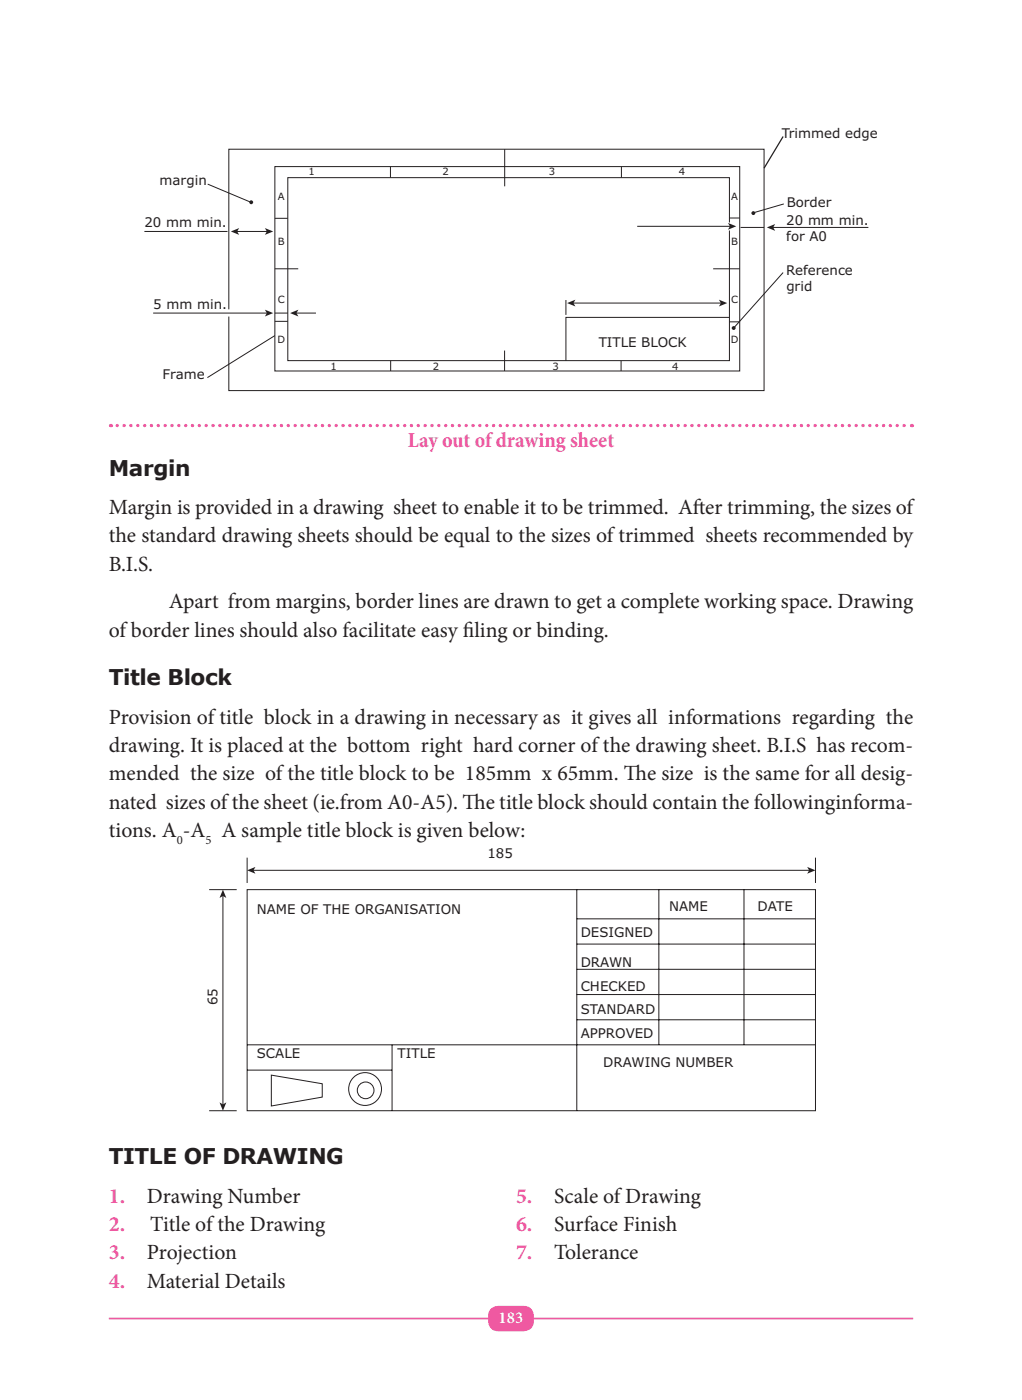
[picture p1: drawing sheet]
<svg xmlns="http://www.w3.org/2000/svg" width="216mm" height="296mm" viewBox="0 0 216 296" stroke-linecap="round" stroke-linejoin="round" font-family="sans-serif">
<defs><g id="words">
<g font-size="4.6" fill="#ef59a1">
<text x="86.2" y="94.6">Lay out of drawing sheet</text>
<text x="23" y="254.3">1.</text>
<text x="109.1" y="254.3">5.</text>
<text x="23" y="260.3">2.</text>
<text x="109.1" y="260.3">6.</text>
<text x="23" y="266.3">3.</text>
<text x="109.1" y="266.3">7.</text>
<text x="23" y="272.3">4.</text>
</g>
<g font-size="4.6" fill="#231f20">
<text x="23" y="100.6">Margin</text>
<text x="23" y="108.7">Margin is provided in a drawing sheet to enable it to be trimmed. Af</text>
<text x="146.4" y="108.7">ter trimming, the sizes of</text>
<text x="23" y="114.7">the standard drawing sheets should be equal to the sizes of trimmed sheets recommended by</text>
<text x="23" y="120.7">B.I.S.</text>
<text x="35.7" y="128.6">Apart from margins, border lines are drawn to get a complete working space. Drawing</text>
<text x="23" y="134.6">of border lines should also facilitate easy f</text>
<text x="97.8" y="134.6">iling or binding.</text>
<text x="23" y="144.9">Title Block</text>
<text x="23" y="153">Provision of title block in a drawing in necessary as it gives all informations regarding the</text>
<text x="23" y="159">drawing. It is placed at the bottom right hard corner of the drawing sheet. B.I.S has recom-</text>
<text x="23" y="165">mended the size of the title block to be 185mm x 65mm. T</text>
<text x="131.9" y="165">he size is the same for all desig-</text>
<text x="23" y="171">nated sizes of the sheet (ie.from A0-A5). T</text>
<text x="97.8" y="171">he title block should contain the followinginforma-</text>
<text x="23" y="177">tions. A -A</text>
<text x="46.8" y="177">A sample title block is given below:</text>
<text x="23" y="246.2">TITLE OF DRAWING</text>
<text x="31" y="254.3">Drawing Number</text>
<text x="117.1" y="254.3">Scale of Drawing</text>
<text x="31.7" y="260.3">Title of the Drawing</text>
<text x="117.1" y="260.3">Surface Finish</text>
<text x="31" y="266.3">Projection</text>
<text x="117.1" y="266.3">Tolerance</text>
<text x="31" y="272.3">Material Details</text>
</g>
<text font-size="3.5" fill="#fff" x="105.4" y="279.8">183</text>
<g font-size="2.8" fill="#231f20">
<text x="165.2" y="29.2">Trimmed edge</text>
<text x="33.7" y="39.1">margin</text>
<text x="166.2" y="47.6">20 mm min.</text>
<text x="166.3" y="43.8">Border</text>
<text x="30.5" y="48">20 mm min.</text>
<text x="166.2" y="51">for A0</text>
<text x="166.2" y="58.2">Reference</text>
<text x="32.4" y="65.4">5 mm min.</text>
<text x="166.2" y="61.6">grid</text>
<text x="126.5" y="73.3">TITLE BLOCK</text>
<text x="34.4" y="80.1">Frame</text>
<text x="103" y="181.3">185</text>
<text x="54.3" y="193.3">NAME OF THE ORGANISATION</text>
<text x="141.4" y="192.7">NAME</text>
<text x="160.1" y="192.7">DATE</text>
<text x="122.7" y="198.1">DESIGNED</text>
<text x="122.7" y="209.5">CHECKED</text>
<text x="122.7" y="204.5">DRAWN</text>
<text x="46" y="212.6" transform="rotate(-90 46 212.6)">65</text>
<text x="122.7" y="214.4">STANDARD</text>
<text x="122.7" y="219.5">APPROVED</text>
<text x="54.3" y="223.7">SCALE</text>
<text x="84" y="223.7">TITLE</text>
<text x="127.5" y="225.5">DRAWING NUMBER</text>
</g>
<g font-size="2.7" fill="#231f20">
<text x="37.3" y="178.5">0</text>
<text x="43.4" y="178.5">5</text>
</g>
<g font-size="2.1" fill="#231f20">
<text x="65.2" y="37.1">1</text>
<text x="93.5" y="37.1">2</text>
<text x="116" y="37.1">3</text>
<text x="143.5" y="37.1">4</text>
<text x="58.7" y="42.4">A</text>
<text x="154.5" y="42.4">A</text>
<text x="58.7" y="51.9">B</text>
<text x="154.5" y="51.9">B</text>
<text x="58.7" y="64.2">C</text>
<text x="154.5" y="64.2">C</text>
<text x="58.6" y="72.6">D</text>
<text x="154.4" y="72.6">D</text>
<text x="69.9" y="78.1">1</text>
<text x="91.5" y="78.1">2</text>
<text x="116.8" y="78.1">3</text>
<text x="142.1" y="78.1">4</text>
</g>
</g></defs>
<path d="M23 278.8h170" fill="none" stroke="#ef59a1" stroke-width=".35"/>
<path d="M103.6 276.9a2.32 2.32 0 0 1 1.7-.8h5.4a2.47 2.47 0 0 1 2.1 3.2 2.04 2.04 0 0 1-2.1 2.2h-5.4a2.47 2.47 0 0 1-2.1-3.3l.1-.8z" fill="#ef59a1"/>
<path d="M24.8 90h167.1" fill="none" stroke="#ef59a1" stroke-width=".71" stroke-dasharray="0 1.4"/>
<path d="M23 90a.35 .35 0 0 1 .7 0 .35 .35 0 0 1-.7 0zM192.3 90a.35 .35 0 0 1 .7 0 .35 .35 0 0 1-.7 0z" fill="#ef59a1"/>
<path d="M58.1 35.2h98.2v43.2h-98.2zM30.5 48.9h17.6M50 48.9h6.5M154.2 47v-9.4h-93.4v38.6h93.4v-27.5M48.4 65.4v-33.9h113.1v51.1h-113.1v-15.7" fill="none" stroke="#231f20" stroke-width=".21"/>
<g fill="#231f20">
<path d="M48.8 48.9l1.7-.7-.4 .7 .4 .8z"/>
<path d="M56 48.2l1.7 .7-1.7 .8 .4-.8z"/>
</g>
<path d="M32.4 66.2h24.1" fill="none" stroke="#231f20" stroke-width=".21"/>
<path d="M56 65.5l1.7 .7-1.7 .7 .4-.7z" fill="#231f20"/>
<path d="M43.9 38.9l9.1 3.9M58.1 71l-14.3 8.8" fill="none" stroke="#231f20" stroke-width=".21"/>
<g fill="#231f20">
<circle cx="53.1" cy="42.8" r=".41"/>
<circle cx="159.2" cy="45.1" r=".41"/>
<circle cx="155.1" cy="69.4" r=".41"/>
</g>
<path d="M58.1 46.2h2.7M58.1 56.8h4.9M58.1 66.2h2.7M58.1 67.9h2.7M62.6 66.2h4.2" fill="none" stroke="#231f20" stroke-width=".21"/>
<path d="M61.3 66.2l1.8-.7-.4 .7 .4 .7z" fill="#231f20"/>
<path d="M82.6 76.2v2.2M106.6 74.1v4.3M119.6 63.4v3.2M121.1 64.1h31.4M154.2 67.1h-34.6v9.2" fill="none" stroke="#231f20" stroke-width=".21"/>
<g fill="#231f20">
<path d="M119.9 64.1l1.7-.7-.4 .7 .4 .7z"/>
<path d="M151.9 63.4l1.8 .7-1.8 .7 .5-.7z"/>
</g>
<path d="M134.7 47.8h19.7M150.7 56.8h5.6M131.3 76.3v2.1M154.2 68h2.1" fill="none" stroke="#231f20" stroke-width=".21"/>
<path d="M153.9 47.1l1.7 .8-1.7 .7 .4-.7z" fill="#231f20"/>
<path d="M82.5 35.2v2.4M106.7 31.5v7.9M131.3 35.2v2.4M154.2 46.1h2.1M156.5 48.1h5M163.3 48.1h20.2M165.7 43.1l-6.7 2" fill="none" stroke="#231f20" stroke-width=".21"/>
<path d="M162.1 48.1l1.7-.7-.4 .7 .4 .7z" fill="#231f20"/>
<g fill="none" stroke="#231f20" stroke-width=".21">
<path d="M165.5 57.6l-10.4 11.8M52.2 188.1h120.2v46.7h-120.2zM52.2 181.3v5.4M53.5 184h117.6M121.9 188.1v46.7M121.9 194.3h50.5M121.9 199.6h50.5M139.2 188.1v32.8M157.2 188.1v32.8M172.4 181.3v5.4M121.9 204.9h50.5M121.9 215.6h50.5"/>
<path d="M121.9 210.3h50.5M52.2 220.9h120.2M52.2 226.3h30.7M57.3 227.3l10.8 1.8v2.9l-10.8 1.8zM82.9 220.9v13.9"/>
<circle cx="77.2" cy="230.3" r="3.5"/>
<circle cx="77.3" cy="230.5" r="1.76"/>
</g>
<path d="M165.5 28.9l-4 6.7" fill="none" stroke="#231f20" stroke-width=".26"/>
<g fill="#231f20">
<path d="M52.2 184l1.8-.7-.4 .7 .4 .7z"/>
<path d="M170.6 183.3l1.8 .7-1.8 .7 .4-.7z"/>
</g>
<path d="M44.2 188.1h5.8M47.1 189.3v44.3M44.2 234.8h5.8" fill="none" stroke="#231f20" stroke-width=".21"/>
<g fill="#231f20">
<path d="M47.1 188.1l.7 1.8-.7-.5-.7 .5z"/>
<path d="M46.4 233.1l.7 .4 .7-.4-.7 1.7z"/>
</g>
<use href="#words"/>
</svg>
